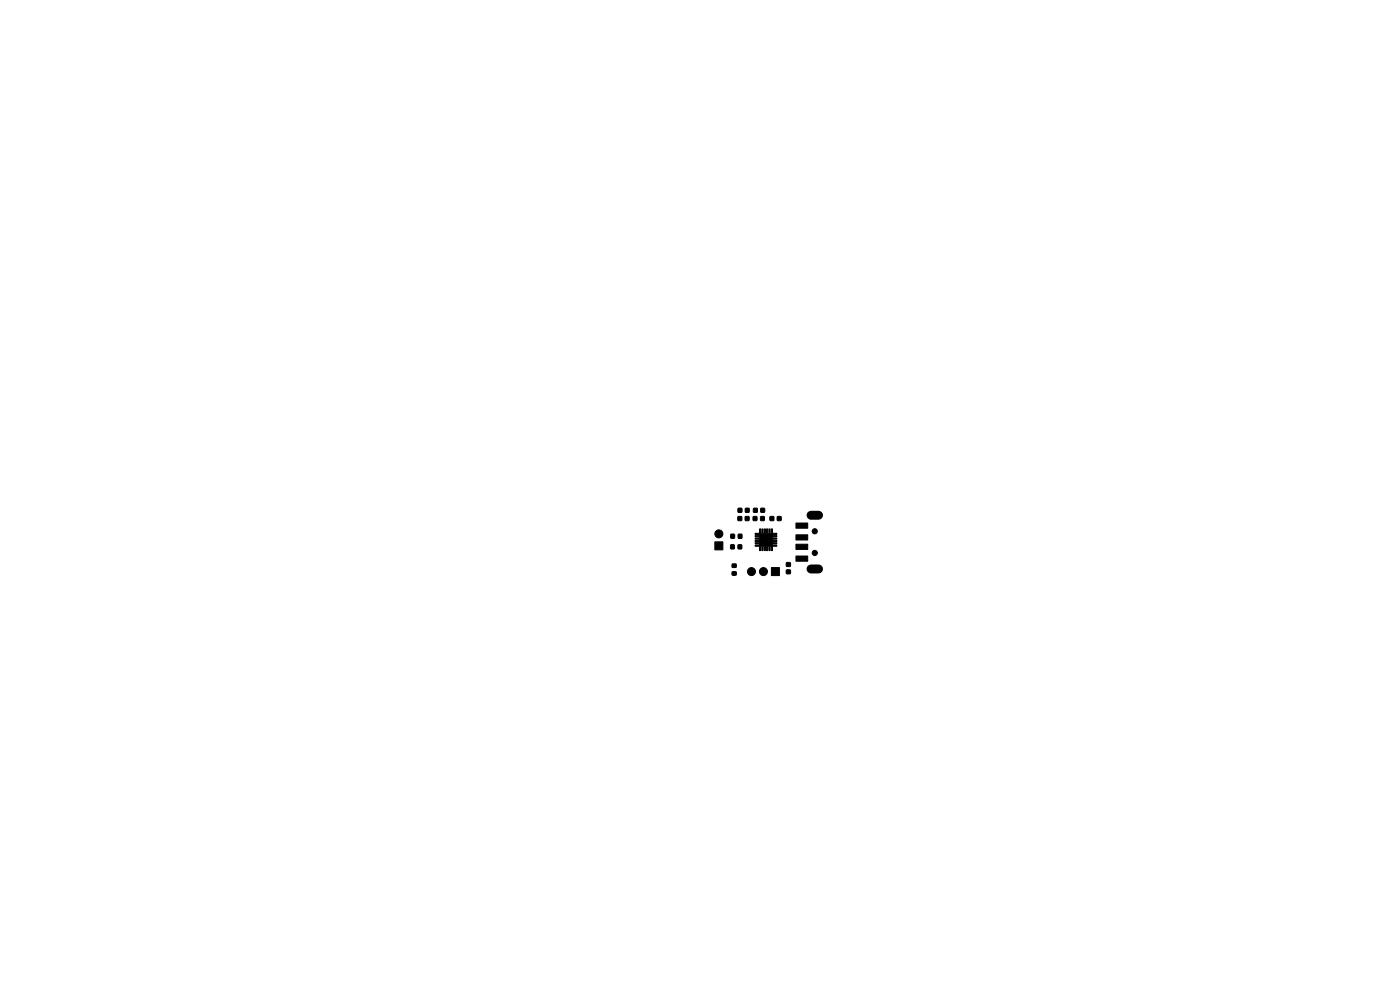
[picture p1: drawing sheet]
<svg xmlns="http://www.w3.org/2000/svg" width="297mm" height="210mm" viewBox="0 0 297 210" stroke-linecap="round" stroke-linejoin="round" font-family="sans-serif">
<g fill="#000" stroke="#000" stroke-width=".21">
<path d="M151.6 114.9h1.7v1.7h-1.7zM155 115.6h.8v.8h-.8zM155.1 113.3h.7v.9h-.7zM156.6 115.6h.7v.8h-.7zM156.6 107.8h.8v.9h-.8zM156.6 113.3h.8v.9h-.8zM156.6 109.6h.7v.8h-.7zM158.1 107.8h.8v.9h-.8zM158.1 109.6h.8v.8h-.8zM159.8 109.6h.7v.8h-.7zM159.9 107.8h.7v.9h-.7zM160.2 113.1h.8v.3h-.8z"/>
<path d="M160.2 113.6h.8v.3h-.8zM160.2 114.1h.8v.3h-.8zM160.2 114.6h.8v.3h-.8zM160.2 115.1h.8v.3h-.8zM160.2 115.6h.8v.3h-.8zM161.1 113.1h2.8v2.8h-2.8zM161.1 116h.3v.8h-.3zM161.1 112.2h.3v.8h-.3zM161.4 109.6h.7v.8h-.7zM161.6 116h.3v.8h-.3zM161.6 112.2h.3v.8h-.3zM162.1 116h.3v.8h-.3z"/>
<path d="M162.1 112.2h.3v.8h-.3zM161.4 107.8h.8v.9h-.8zM162.6 116h.3v.8h-.3zM162.6 112.2h.3v.8h-.3zM163.1 116h.3v.8h-.3zM163.1 112.2h.3v.8h-.3zM163.6 116h.3v.8h-.3zM163.6 112.2h.3v.8h-.3zM163.4 109.6h.7v.8h-.7zM164 115.6h.8v.3h-.8zM164 115.1h.8v.3h-.8zM164 114.6h.8v.3h-.8z"/>
<path d="M164 114.1h.8v.3h-.8zM164 113.6h.8v.3h-.8zM164 113.1h.8v.3h-.8zM164.9 109.6h.8v.8h-.8zM168.8 111h2.6v1.1h-2.6zM168.8 113.5h2.6v1.1h-2.6zM168.8 115.5h2.6v1.1h-2.6zM168.8 118h2.6v1.1h-2.6zM155.3 121.3h.9v.7h-.9zM155.3 119.7h.9v.6h-.9zM163.6 120.4h1.7v1.7h-1.7zM166.8 120.9h.9v.8h-.9z"/>
<path d="M166.8 119.4h.9v.7h-.9z"/>
<circle cx="152.5" cy="113.2" r=".85"/>
<circle cx="172.8" cy="117.3" r=".55"/>
<circle cx="172.8" cy="112.7" r=".55"/>
<circle cx="159.4" cy="121.2" r=".85"/>
<circle cx="162" cy="121.2" r=".85"/>
</g>
<path d="M172 109.3h1.6M172 120.7h1.6" fill="none" stroke="#000" stroke-width="1.9"/>
</svg>
